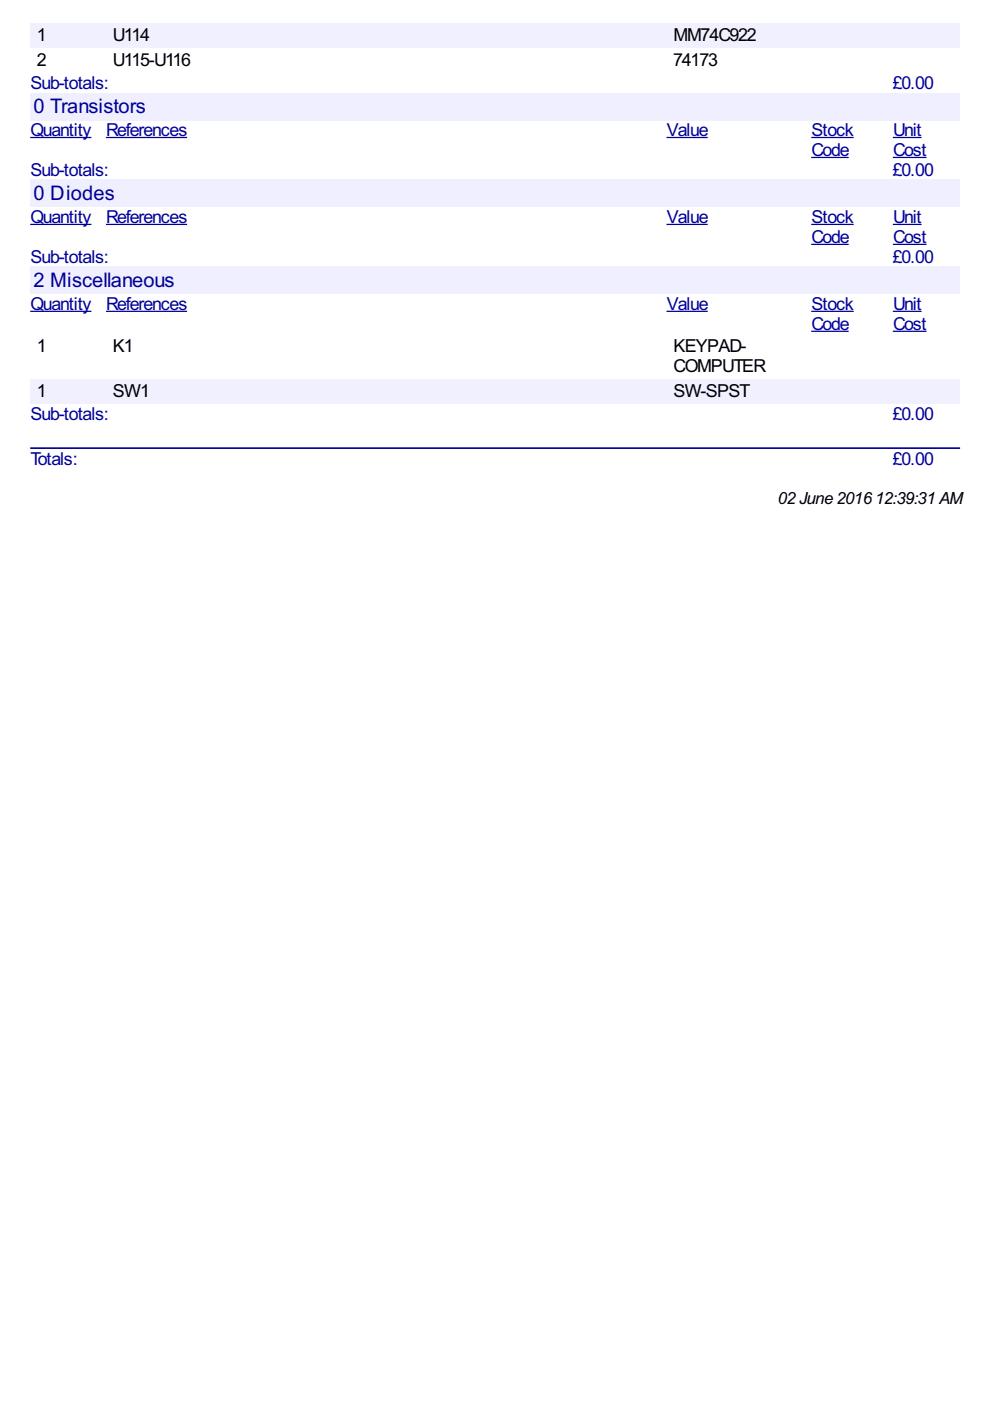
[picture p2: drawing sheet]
<svg xmlns="http://www.w3.org/2000/svg" width="210mm" height="297mm" viewBox="0 0 210 297" stroke-linecap="round" stroke-linejoin="round" font-family="sans-serif">
<defs><g id="words">
<g font-size="4.8" fill="#009">
<text x="7.1" y="24">0 Transistors</text>
<text x="7.1" y="42.5">0 Diodes</text>
<text x="7.1" y="60.9">2 Miscellaneous</text>
</g>
<g font-size="4.2">
<text x="7.8" y="8.7">1</text>
<text x="23.9" y="8.7">U114</text>
<text x="142.8" y="8.7">MM74C922</text>
<text x="7.8" y="14">2</text>
<text x="23.9" y="14">U115-U116</text>
<text x="142.7" y="14">74173</text>
<text x="7.8" y="74.6">1</text>
<text x="23.9" y="74.6">K1</text>
<text x="142.8" y="74.6">KEYPAD-</text>
<text x="142.8" y="78.8">COMPUTER</text>
<text x="7.8" y="84.1">1</text>
<text x="23.9" y="84.1">SW1</text>
<text x="142.8" y="84.1">SW-SPST</text>
</g>
<g font-size="4.2" fill="#009">
<text x="6.5" y="18.9">Sub-totals:</text>
<text x="189.3" y="18.9">£0.00</text>
<text x="6.5" y="28.9">Quantity</text>
<text x="22.5" y="28.9">References</text>
<text x="141.4" y="28.9">Value</text>
<text x="172.1" y="28.9">Stock</text>
<text x="189.4" y="28.9">Unit</text>
<text x="172.1" y="33.1">Code</text>
<text x="189.4" y="33.1">Cost</text>
<text x="6.5" y="37.4">Sub-totals:</text>
<text x="189.3" y="37.4">£0.00</text>
<text x="6.5" y="47.3">Quantity</text>
<text x="22.5" y="47.3">References</text>
<text x="141.4" y="47.3">Value</text>
<text x="172.1" y="47.3">Stock</text>
<text x="189.4" y="47.3">Unit</text>
<text x="172.1" y="51.5">Code</text>
<text x="189.4" y="51.5">Cost</text>
<text x="6.5" y="55.8">Sub-totals:</text>
<text x="189.3" y="55.8">£0.00</text>
<text x="6.5" y="65.7">Quantity</text>
<text x="22.5" y="65.7">References</text>
<text x="141.4" y="65.7">Value</text>
<text x="172.1" y="65.7">Stock</text>
<text x="189.4" y="65.7">Unit</text>
<text x="172.1" y="70">Code</text>
<text x="189.4" y="70">Cost</text>
<text x="6.5" y="89">Sub-totals:</text>
<text x="189.3" y="89">£0.00</text>
<text x="6.5" y="98.6">Totals:</text>
<text x="189.3" y="98.6">£0.00</text>
</g>
<text font-size="4" x="164.9" y="106.8">02 June 201612:39:31 AM</text>
</g></defs>
<g fill="#f0f0fe">
<path d="M6.4 4.9h16.1v5.3h-16.1z"/>
<path d="M7.7 5h1.8v4.3h-1.8z"/>
<path d="M22.5 4.9h118.8v5.3h-118.8z"/>
<path d="M23.8 5h7.7v4.3h-7.7z"/>
<path d="M141.3 4.9h30.7v5.3h-30.7z"/>
<path d="M142.7 5h17.4v4.3h-17.4z"/>
<path d="M172 4.9h17.3v5.3h-17.3z"/>
<path d="M189.3 4.9h14.3v5.3h-14.3z"/>
</g>
<g fill="#efefff">
<path d="M6.4 19.7h197.2v5.8h-197.2z"/>
<path d="M6.9 19.8h23.8v4.8h-23.8z"/>
</g>
<path d="M6.4 29.2h13M22.5 29.2h17.2M141.3 29.2h8.8M172 29.2h9M172 33.4h7.9M189.3 29.2h6.1M189.3 33.4h7.1" fill="none" stroke="#009" stroke-width=".26"/>
<g fill="#efefff">
<path d="M6.4 38.1h197.2v5.8h-197.2z"/>
<path d="M6.9 38.4h17.2v4.7h-17.2z"/>
</g>
<path d="M6.4 47.6h13M22.5 47.6h17.2M141.3 47.6h8.8M172 47.6h9M172 51.8h7.9M189.3 47.6h6.1M189.3 51.8h7.1" fill="none" stroke="#009" stroke-width=".26"/>
<g fill="#efefff">
<path d="M6.4 56.6h197.2v5.7h-197.2z"/>
<path d="M6.9 56.9h29.9v4.7h-29.9z"/>
</g>
<path d="M6.4 66h13M22.5 66h17.2M141.3 66h8.8M172 66h9M172 70.2h7.9M189.3 66h6.1M189.3 70.2h7.1" fill="none" stroke="#009" stroke-width=".26"/>
<g fill="#f0f0fe">
<path d="M6.4 80.3h16.1v5.3h-16.1z"/>
<path d="M7.7 80.4h1.8v4.2h-1.8z"/>
<path d="M22.5 80.3h118.8v5.3h-118.8z"/>
<path d="M23.8 80.4h7.7v4.2h-7.7z"/>
<path d="M141.3 80.3h30.7v5.3h-30.7z"/>
<path d="M142.7 80.4h15.8v4.2h-15.8z"/>
<path d="M172 80.3h17.3v5.3h-17.3z"/>
<path d="M189.3 80.3h14.3v5.3h-14.3z"/>
</g>
<path d="M6.6 95h196.8" fill="none" stroke="#009" stroke-width=".35"/>
<use href="#words"/>
</svg>
